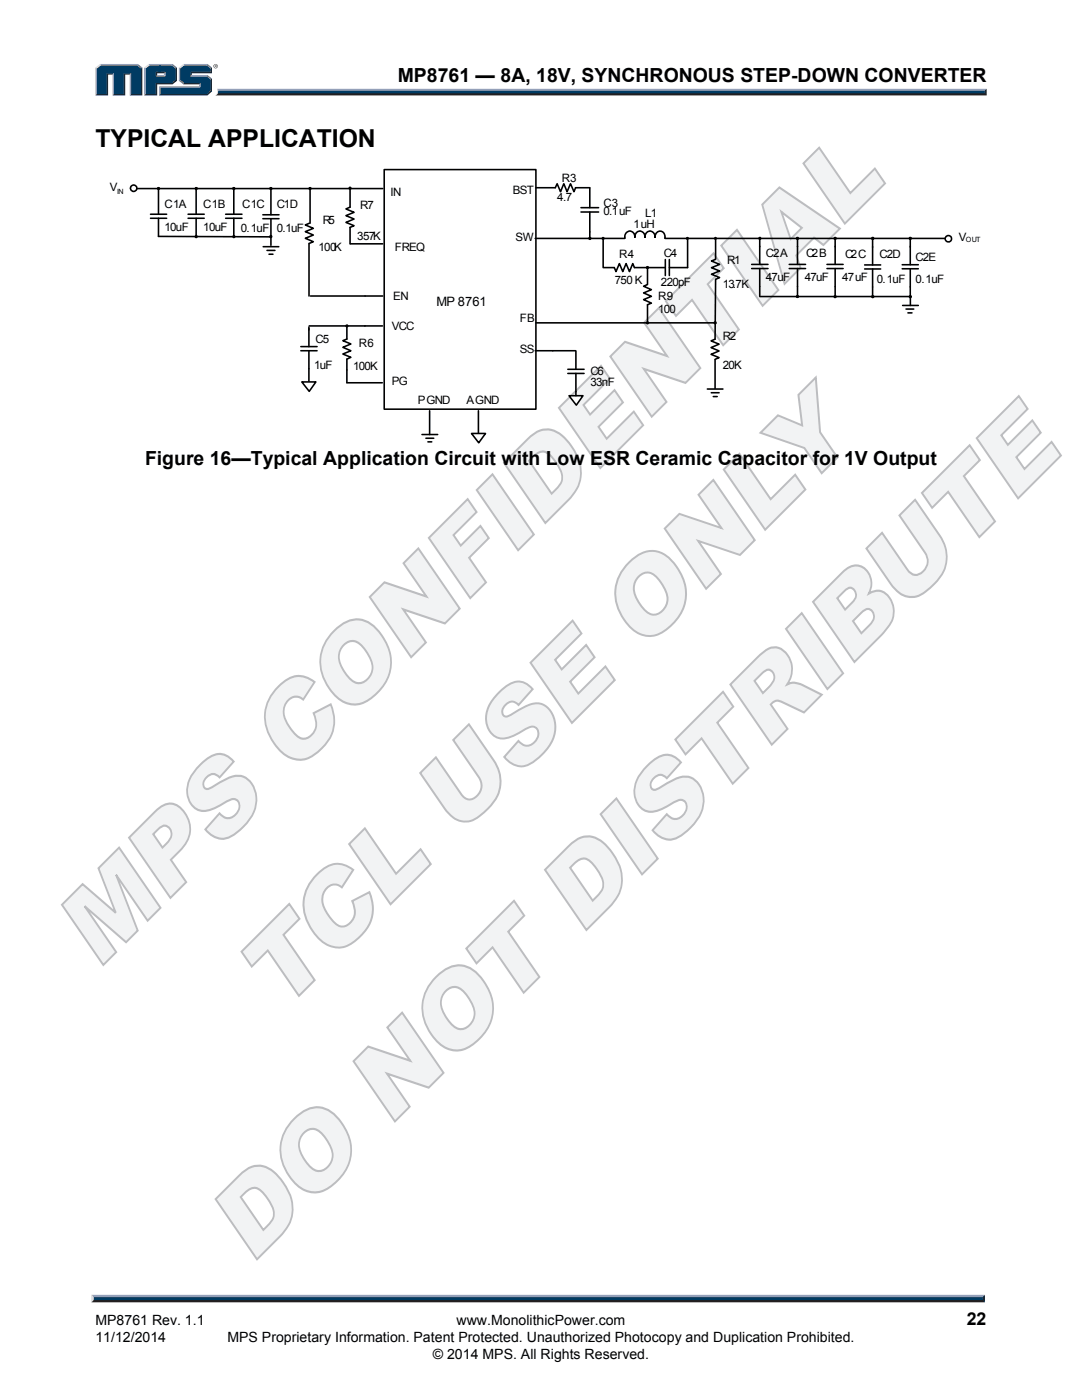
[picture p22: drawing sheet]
<svg xmlns="http://www.w3.org/2000/svg" width="216mm" height="279mm" viewBox="0 0 216 279" stroke-linecap="round" stroke-linejoin="round" font-family="sans-serif">
<defs><g id="words">
<g font-size="20.4" fill="#f2f3f4">
<text x="19.6" y="193.6" transform="rotate(-45 19.6 193.6)">MPS CONFIDENTIAL</text>
<text x="50.2" y="252.4" transform="rotate(-45 50.2 252.4)">DO NOT DISTRIBUTE</text>
</g>
<text font-size="4.9" x="19" y="29.4">TYPICAL APPLICATION</text>
<g font-size="3.9">
<text x="79.4" y="16.3">MP8761 — 8A, 18V, SYNCHRONOUS STEP-DOWN CONVERTER</text>
<text x="28.9" y="92.8">Figure 16—Typical Application Circuit with Low ESR Ceramic Capacitor for 1V Output</text>
</g>
<text font-size="3.5" x="192.9" y="264.5">22</text>
<g font-size="2.8">
<text x="19" y="267.9">11/12/2014</text>
<text x="19" y="264.5">MP8761 Rev. 1.1</text>
<text x="45.4" y="267.9">MPS Proprietary Information. Patent Protected. Unauthorized Photocopy and Duplication Prohibited.</text>
<text x="91.1" y="264.5">www.MonolithicPower.com</text>
<text x="86.4" y="271.1">© 2014 MPS. All Rights Reserved.</text>
</g>
<text font-size="2.6" x="87.1" y="61">MP 8761</text>
<g font-size="2.3">
<text x="21.9" y="38.1">V</text>
<text x="32.8" y="41.5">C1A</text>
<text x="40.6" y="41.5">C1B</text>
<text x="48.3" y="41.5">C1C</text>
<text x="55.2" y="41.5">C1D</text>
<text x="71.9" y="41.8">R7</text>
<text x="77.9" y="39.2">IN</text>
<text x="102.3" y="38.6">BST</text>
<text x="111.2" y="40.1">4.7</text>
<text x="112.1" y="36.3">R3</text>
<text x="120.4" y="41.2">C3</text>
<text x="32.8" y="46.1">10uF</text>
<text x="40.6" y="46.1">10uF</text>
<text x="48" y="46.4">0.1uF</text>
<text x="55.2" y="46.4">0.1uF</text>
<text x="64.4" y="44.7">R5</text>
<text x="71.3" y="47.8">357K</text>
<text x="120.4" y="42.9">0.1uF</text>
<text x="126.4" y="45.5">1uH</text>
<text x="128.7" y="43.2">L1</text>
<text x="63.5" y="50.1">100K</text>
<text x="78.8" y="50.1">FREQ</text>
<text x="102.9" y="48.1">SW</text>
<text x="123.5" y="51.6">R4</text>
<text x="132.4" y="51.3">C4</text>
<text x="145.1" y="52.7">R1</text>
<text x="152.8" y="51.3">C2A</text>
<text x="160.9" y="51.3">C2B</text>
<text x="168.6" y="51.6">C2C</text>
<text x="175.5" y="51.6">C2D</text>
<text x="182.7" y="52.1">C2E</text>
<text x="191.3" y="48.1">V</text>
<text x="78.5" y="59.9">EN</text>
<text x="122.7" y="56.7">750 K</text>
<text x="131.3" y="59.9">R9</text>
<text x="131.9" y="57">220pF</text>
<text x="144.2" y="57.6">13.7K</text>
<text x="152.8" y="56.1">47uF</text>
<text x="160.6" y="56.1">47uF</text>
<text x="168.1" y="56.1">47uF</text>
<text x="174.9" y="56.4">0.1uF</text>
<text x="182.7" y="56.4">0.1uF</text>
<text x="78.2" y="65.9">VCC</text>
<text x="103.7" y="64.2">FB</text>
<text x="131.3" y="62.5">100</text>
<text x="63" y="68.5">C5</text>
<text x="71.6" y="69.3">R6</text>
<text x="103.7" y="70.5">SS</text>
<text x="144.2" y="67.9">R2</text>
<text x="62.7" y="73.7">1uF</text>
<text x="70.4" y="73.9">100K</text>
<text x="78.2" y="76.8">PG</text>
<text x="117.8" y="74.8">C6</text>
<text x="117.8" y="77.1">33nF</text>
<text x="144.2" y="73.7">20K</text>
<text x="83.4" y="80.6">PGND</text>
<text x="93.1" y="80.6">AGND</text>
</g>
<g font-size="1.4">
<text x="23.3" y="38.6">IN</text>
<text x="192.7" y="48.4">OUT</text>
</g>
</g></defs>
<g fill="none" stroke="#bcbdc0" stroke-width=".39">
<path d="M163.5 29.5l6.2 9 4.9-4.9 2 3-8 8-8.3-12zM143.9 49l3.2-3.1 8.2 12-3.1 3.1zM152.1 40.8l3.4-3.4 12.1 8.2-3.3 3.3-1.9-1.5-3.5 3.6 .8 2.5-3.2 3.2zM155.9 42.3l4.1 3.2-2.2 2.2zM121.8 71.1l2.9-2.9 8.4 2.8-4.6-6.6 3-3 8.2 12.1-2.9 2.9-8.3-2.8 4.5 6.6-3 3zM132.8 60.1l9.6-9.5 2 2.9-3.2 3.2 6.2 9.1-3.1 3.1-6.2-9.1-3.2 3.2zM95.1 97.8l3.2-3.1 8.2 12-3.1 3.1zM100.6 92.4l4.6-4.7a4.7 4.7 0 0 1 5.7-1.6 10.6 10.6 0 0 1 5 8.1 7.4 7.4 0 0 1-2.4 5.5l-4.7 4.7zM106.3 91.2a2.21 2.21 0 0 1 3-.8 8.1 8.1 0 0 1 2.9 5l-.1 .7-.3 .6-1.7 1.8-4.5-6.5zM111.5 81.4l8.4-8.4 1.8 2.6-5.3 5.2 1.3 1.9 4.9-4.8 1.7 2.4-4.9 4.9 1.7 2.4 5.4-5.5 1.8 2.8-8.5 8.5zM73.8 119.1l2.9-2.9 8.4 2.9-4.6-6.7 3-3 8.2 12.1-2.9 2.9-8.3-2.8 4.5 6.6-3 3zM85.6 107.4l7.7-7.8 1.8 2.6-4.6 4.6 1.4 2.1 4-3.9 1.6 2.4-3.9 3.9 3.4 4.9-3.2 3.2z"/>
<path d="M55.6 137a5.1 5.1 0 0 1 5.4-1.9l1.8 1-2.3 3.5a2.18 2.18 0 0 0-3.5 .9 4.4 4.4 0 0 0 .8 4.7l.9 1.1a2.16 2.16 0 0 0 3.8 0 3.6 3.6 0 0 0 .1-4l3.4-1.7a7.5 7.5 0 0 1-2.3 9.2 5.2 5.2 0 0 1-8.1-.3 9 9 0 0 1-2.2-9.2l1.1-2zM66.7 125.9a6.1 6.1 0 0 1 5.6-2.2 8.6 8.6 0 0 1 5.1 5.4 8.4 8.4 0 0 1-3 10 5.2 5.2 0 0 1-7.9-.6 8.8 8.8 0 0 1-1.4-10.7zM68.6 128.7a2.28 2.28 0 0 1 3.6 .2 6.9 6.9 0 0 1 2.1 4.8 2.79 2.79 0 0 1-3.5 2.5 7.2 7.2 0 0 1-3.2-5.1 3.3 3.3 0 0 1 1-2.4zM40 152.6a5.1 5.1 0 0 1 4.6-2 4.4 4.4 0 0 1 2 1.4l-2.8 3.1a1.87 1.87 0 0 0-1.9-.5 1.87 1.87 0 0 0-1.3 1.6 .89 .89 0 0 0 .2 1 .89 .89 0 0 0 1.1 .1l.8-.4a9.1 9.1 0 0 1 5.1-2.1 4.6 4.6 0 0 1 3.3 5.3 9.4 9.4 0 0 1-6.4 7.3 4.4 4.4 0 0 1-3.7-1.9l2.8-3.2a2.07 2.07 0 0 0 2 1 2.07 2.07 0 0 0 1.7-1.4 1.46 1.46 0 0 0 .2-1.6 1.46 1.46 0 0 0-1.4-.8l-.7 .3a11.5 11.5 0 0 1-5 2 3.9 3.9 0 0 1-3.2-4.6 7.7 7.7 0 0 1 2.6-4.6zM30.6 166.5l.9-.9a1.41 1.41 0 0 1 2.4-.2 2.2 2.2 0 0 1-.7 3l-.8 .8zM31 162a3.5 3.5 0 0 1 4.6-1.1 5.6 5.6 0 0 1 .2 9l-1.7 1.7 3.1 4.4-3.2 3.2-8.3-12zM12.4 180.6l4.1-4.2 6.6 5.8-3.5-8.9 4.2-4.1 8.2 12-2.5 2.5-6.3-9.1 4.3 11.1-2.3 2.3-8.3-7.1 6.3 9.1-2.6 2.6z"/>
</g>
<path d="M48.2 189.9l9.5-9.5 2.1 3-3.2 3.2 6.2 9-3.1 3.1-6.3-9-3.2 3.2z" fill="#f2f3f4"/>
<path d="M48.2 189.9l9.5-9.5 2.1 3-3.2 3.2 6.2 9-3.1 3.1-6.3-9-3.2 3.2z" fill="none" stroke="#bcbdc0" stroke-width=".39"/>
<path d="M63.3 174.5a5.1 5.1 0 0 1 5.4-1.9l1.8 1-2.3 3.5a2.18 2.18 0 0 0-3.5 .9 4.4 4.4 0 0 0 .8 4.6l.9 1.2a2.16 2.16 0 0 0 3.8 0 3.6 3.6 0 0 0 .1-4l3.4-1.7a7.5 7.5 0 0 1-2.3 9.2 5.2 5.2 0 0 1-8.1-.3 9 9 0 0 1-2.2-9.2l1.1-2z" fill="#f2f3f4"/>
<path d="M63.3 174.5a5.1 5.1 0 0 1 5.4-1.9l1.8 1-2.3 3.5a2.18 2.18 0 0 0-3.5 .9 4.4 4.4 0 0 0 .8 4.6l.9 1.2a2.16 2.16 0 0 0 3.8 0 3.6 3.6 0 0 0 .1-4l3.4-1.7a7.5 7.5 0 0 1-2.3 9.2 5.2 5.2 0 0 1-8.1-.3 9 9 0 0 1-2.2-9.2l1.1-2z" fill="none" stroke="#bcbdc0" stroke-width=".39"/>
<path d="M72.8 165.3l6.2 9.1 4.9-4.9 2.1 2.9-8.1 8.1-8.2-12.1z" fill="#f2f3f4"/>
<path d="M72.8 165.3l6.2 9.1 4.9-4.9 2.1 2.9-8.1 8.1-8.2-12.1z" fill="none" stroke="#bcbdc0" stroke-width=".39"/>
<path d="M87 151.1l5 7.4a1.93 1.93 0 0 0 1.7 1.1 1.93 1.93 0 0 0 1.8-1.1 2.78 2.78 0 0 0 0-3.5l-5.1-7.3 3.2-3.1 4.9 7.1a7.2 7.2 0 0 1-1.4 10 5.9 5.9 0 0 1-4.6 2.2 5.1 5.1 0 0 1-3.7-2.5l-5-7.1z" fill="#f2f3f4"/>
<path d="M87 151.1l5 7.4a1.93 1.93 0 0 0 1.7 1.1 1.93 1.93 0 0 0 1.8-1.1 2.78 2.78 0 0 0 0-3.5l-5.1-7.3 3.2-3.1 4.9 7.1a7.2 7.2 0 0 1-1.4 10 5.9 5.9 0 0 1-4.6 2.2 5.1 5.1 0 0 1-3.7-2.5l-5-7.1z" fill="none" stroke="#bcbdc0" stroke-width=".39"/>
<path d="M99.6 138.1a5.1 5.1 0 0 1 4.7-2 4.4 4.4 0 0 1 2 1.4l-2.8 3.2a1.87 1.87 0 0 0-2-.5 1.87 1.87 0 0 0-1.3 1.6 .89 .89 0 0 0 .3 1 .89 .89 0 0 0 1 .1l.9-.5a9.1 9.1 0 0 1 5-2 4.6 4.6 0 0 1 3.4 5.2 9.4 9.4 0 0 1-6.5 7.3 4.4 4.4 0 0 1-3.7-1.8l2.8-3.2a2.07 2.07 0 0 0 2 .9 2.07 2.07 0 0 0 1.8-1.4 1.46 1.46 0 0 0 .2-1.6 1.46 1.46 0 0 0-1.4-.8l-.8 .3a11.5 11.5 0 0 1-5 2.1 3.9 3.9 0 0 1-3.2-4.7 7.7 7.7 0 0 1 2.6-4.6z" fill="#f2f3f4"/>
<path d="M99.6 138.1a5.1 5.1 0 0 1 4.7-2 4.4 4.4 0 0 1 2 1.4l-2.8 3.2a1.87 1.87 0 0 0-2-.5 1.87 1.87 0 0 0-1.3 1.6 .89 .89 0 0 0 .3 1 .89 .89 0 0 0 1 .1l.9-.5a9.1 9.1 0 0 1 5-2 4.6 4.6 0 0 1 3.4 5.2 9.4 9.4 0 0 1-6.5 7.3 4.4 4.4 0 0 1-3.7-1.8l2.8-3.2a2.07 2.07 0 0 0 2 .9 2.07 2.07 0 0 0 1.8-1.4 1.46 1.46 0 0 0 .2-1.6 1.46 1.46 0 0 0-1.4-.8l-.8 .3a11.5 11.5 0 0 1-5 2.1 3.9 3.9 0 0 1-3.2-4.7 7.7 7.7 0 0 1 2.6-4.6z" fill="none" stroke="#bcbdc0" stroke-width=".39"/>
<path d="M105.9 132.3l8.4-8.4 1.7 2.5-5.2 5.3 1.3 1.9 4.9-4.9 1.6 2.5-4.8 4.8 1.6 2.4 5.4-5.4 1.9 2.7-8.6 8.6z" fill="#f2f3f4"/>
<path d="M105.9 132.3l8.4-8.4 1.7 2.5-5.2 5.3 1.3 1.9 4.9-4.9 1.6 2.5-4.8 4.8 1.6 2.4 5.4-5.4 1.9 2.7-8.6 8.6z" fill="none" stroke="#bcbdc0" stroke-width=".39"/>
<path d="M127.4 115.1a3.8 3.8 0 0 0-.1 4.9 4.3 4.3 0 0 0 3.2 2.7 3.3 3.3 0 0 0 2.1-5.2 5.5 5.5 0 0 0-3-3.2 2.26 2.26 0 0 0-2.2 .8zM125.5 112.3a6.1 6.1 0 0 1 5.6-2.2 8.6 8.6 0 0 1 5.2 5.4 8.4 8.4 0 0 1-3.1 9.9 5.2 5.2 0 0 1-7.8-.6 8.8 8.8 0 0 1-1.4-10.6z" fill="#f2f3f4"/>
<path d="M125.5 112.3a6.1 6.1 0 0 1 5.6-2.2 8.6 8.6 0 0 1 5.2 5.4 8.4 8.4 0 0 1-3.1 9.9 5.2 5.2 0 0 1-7.8-.6 8.8 8.8 0 0 1-1.4-10.6zM127.4 115.1a2.28 2.28 0 0 1 3.7 .1 6.9 6.9 0 0 1 2.1 4.9 2.79 2.79 0 0 1-3.5 2.4 7.2 7.2 0 0 1-3.2-5.1 3.3 3.3 0 0 1 .9-2.3z" fill="none" stroke="#bcbdc0" stroke-width=".39"/>
<path d="M132.6 105.5l3-2.9 8.4 2.8-4.6-6.7 2.9-2.9 8.3 12-3 3-8.3-2.8 4.5 6.5-2.9 3z" fill="#f2f3f4"/>
<path d="M132.6 105.5l3-2.9 8.4 2.8-4.6-6.7 2.9-2.9 8.3 12-3 3-8.3-2.8 4.5 6.5-2.9 3z" fill="none" stroke="#bcbdc0" stroke-width=".39"/>
<path d="M144.4 93.7l3.2-3.1 6.2 9 4.9-4.9 2 3-8 8z" fill="#f2f3f4"/>
<path d="M144.4 93.7l3.2-3.1 6.2 9 4.9-4.9 2 3-8 8z" fill="none" stroke="#bcbdc0" stroke-width=".39"/>
<path d="M151.7 86.4l3.5-3.5 4.9 2-.8-6.1 3.5-3.5 .8 11 3.5 5-3.1 3.1-3.5-5z" fill="#f2f3f4"/>
<g fill="none" stroke="#bcbdc0" stroke-width=".39">
<path d="M203.3 79l1.8 2.6-5.3 5.3 1.3 1.9 4.9-4.9 1.7 2.5-4.9 4.8 1.6 2.4 5.4-5.4 1.9 2.7-8.5 8.6-8.3-12.1zM151.7 86.4l3.5-3.5 4.9 2-.8-6.1 3.5-3.5 .8 11 3.5 5-3.1 3.1-3.5-5zM184 98.4l9.5-9.5 2 2.9-3.2 3.2 6.2 9.1-3.1 3.1-6.2-9.1-3.2 3.2zM167.1 119.4l1.7-1.7a1.27 1.27 0 0 1 1.6 0 1.27 1.27 0 0 1 .3 1.6 7.2 7.2 0 0 1-2.1 2.4zM179.5 102.9l3.1-3.2 4.9 7.2a7.2 7.2 0 0 1-1.4 10 5.9 5.9 0 0 1-4.6 2.2 5.1 5.1 0 0 1-3.7-2.5l-4.9-7.1 3.1-3.2 5 7.4a1.93 1.93 0 0 0 1.8 1 1.93 1.93 0 0 0 1.7-1 2.78 2.78 0 0 0 0-3.5zM150.5 135.9a7.5 7.5 0 0 1 2.5-2.2 1.44 1.44 0 0 1 1.4 .8 1.44 1.44 0 0 1-.1 1.5l-.8 1-1.3 1.3zM151 131.4a6 6 0 0 1 3.6-2.2 4.1 4.1 0 0 1 3.4 4.1 5.3 5.3 0 0 1-1 3.3 3 3 0 0 1 3.1 .1l3.9 1.9-3.6 3.6-4.2-2a1.65 1.65 0 0 0-2.4 .4l3.3 4.9-3.1 3.1-8.3-12zM156.8 125.5l3.2-3.1 8.2 12-3.1 3.1zM162.2 120.1l5.9-5.9a3.3 3.3 0 0 1 4.1-1 3.9 3.9 0 0 1 1.1 5.3 2.94 2.94 0 0 1 4.6 1.6 5.1 5.1 0 0 1-1.4 5.9l-6 6.1zM170.2 123.9l2-1.9a1.34 1.34 0 0 1 1.7-.1 1.34 1.34 0 0 1 .4 1.7l-.5 .9-1.9 1.9zM129.2 152.8a5.1 5.1 0 0 1 4.6-2.1 4.4 4.4 0 0 1 2.1 1.5l-2.8 3.1a1.87 1.87 0 0 0-2-.5 1.87 1.87 0 0 0-1.3 1.6 .89 .89 0 0 0 .3 1 .89 .89 0 0 0 1 .1l.9-.5a9.1 9.1 0 0 1 5-2 4.6 4.6 0 0 1 3.4 5.2 9.4 9.4 0 0 1-6.5 7.4 4.4 4.4 0 0 1-3.7-1.9l2.8-3.2a2.07 2.07 0 0 0 2 .9 2.07 2.07 0 0 0 1.8-1.3 1.46 1.46 0 0 0 .2-1.6 1.46 1.46 0 0 0-1.4-.8l-.8 .2a11.5 11.5 0 0 1-5 2.1 3.9 3.9 0 0 1-3.2-4.7 7.7 7.7 0 0 1 2.6-4.5zM134.8 147.6l9.5-9.5 2 2.9-3.2 3.2 6.2 9.1-3.1 3.1-6.2-9-3.2 3.2z"/>
<path d="M108.7 173.6l4.7-4.7a4.7 4.7 0 0 1 5.7-1.6 10.6 10.6 0 0 1 5 8.2 7.4 7.4 0 0 1-2.4 5.4l-4.7 4.7zM113.8 173.2a4.9 4.9 0 0 1 2.5-1.9 2.87 2.87 0 0 1 2.4 1.6 5.9 5.9 0 0 1 1.6 4.1l-.6 1.2-1.4 1.5zM119.8 162.5l3.2-3.2 8.2 12.1-3.1 3.1zM87 195a6.1 6.1 0 0 1 5.6-2.2 8.6 8.6 0 0 1 5.2 5.4 8.4 8.4 0 0 1-3.1 9.9 5.2 5.2 0 0 1-7.8-.6 8.8 8.8 0 0 1-1.4-10.6zM88.9 197.8a2.28 2.28 0 0 1 3.7 .1 6.9 6.9 0 0 1 2.1 4.9 2.79 2.79 0 0 1-3.5 2.4 7.2 7.2 0 0 1-3.2-5.1 3.3 3.3 0 0 1 .9-2.3zM93 189.3l9.6-9.5 2 2.9-3.2 3.2 6.2 9.1-3.1 3.1-6.2-9-3.2 3.2zM70.5 211.8l3-2.9 8.4 2.8-4.6-6.7 2.9-2.9 8.3 12-3 3-8.3-2.8 4.6 6.6-3 2.9zM43 239.3l4.7-4.6a4.7 4.7 0 0 1 5.7-1.6 10.6 10.6 0 0 1 5 8.1 7.4 7.4 0 0 1-2.5 5.5l-4.6 4.6zM48 238.9a4.9 4.9 0 0 1 2.6-1.8 2.87 2.87 0 0 1 2.3 1.5 5.9 5.9 0 0 1 1.7 4.1l-.6 1.3-1.5 1.5zM58.7 223.3a6.1 6.1 0 0 1 5.6-2.2 8.6 8.6 0 0 1 5.2 5.4 8.4 8.4 0 0 1-3.1 10 5.2 5.2 0 0 1-7.8-.7 8.8 8.8 0 0 1-1.4-10.6zM60.6 226.1a2.28 2.28 0 0 1 3.6 .2 6.9 6.9 0 0 1 2.1 4.8 2.79 2.79 0 0 1-3.4 2.5 7.2 7.2 0 0 1-3.2-5.2 3.3 3.3 0 0 1 .9-2.3z"/>
</g>
<path d="M18.7 259.2h177.4l.4 .7h-178.3z" fill="#231f20"/>
<path d="M18.3 258.4h178.2l-.4 .8h-177.4z" fill="#94a0b9"/>
<path d="M196.5 258.4v1.5l-.4-.4v-.6z" fill="#001339"/>
<path d="M18.7 258.9h177.4v.6h-177.4z" fill="#003b63"/>
<path d="M18.2 258.4l.5 .5v.5l-.5 .5z" fill="#dcddde"/>
<path d="M43.3 17.7h153.6l-.4 .7h-153z" fill="#94a0b9"/>
<path d="M43.5 18.4h153l.4 .6h-154l.4-.2z" fill="#231f20"/>
<path d="M196.5 18.1l.4-.4v1.3l-.4-.4z" fill="#001339"/>
<path d="M43.5 18.1h153v.5h-153.1z" fill="#003b63"/>
<path d="M43.3 17.7l.2 .5a.79 .79 0 0 1-.6 .8h.1a1.24 1.24 0 0 0 .3-1.3z" fill="#dcddde"/>
<path d="M31.1 15.2l.3-.2h1.3l.3 .2z" fill="#94a0b9"/>
<g fill="#003b63">
<path d="M19.3 13.6l.8-.6h7.2l.8 .6v5.2h-1.9v-4.2h-1.5v4.2h-2v-4.2h-1.4v4.2h-2z"/>
<path d="M29 13.6l.8-.6h2.2v1.4h-.9v.8h1.9v-.8h-1.3v-1.4h2.5l.9 .6v2.3l-.9 .7h-3.1v2.2h-2.1z"/>
<path d="M32 17.5h8v-.9h-3.3l-.8-.7v-2.3l.8-.6h4.5l.8 .6v.8h-4v.8h3.2l.8 .7v2.2l-.8 .7h-9.2z"/>
</g>
<path d="M36.6 12.9h4.8" fill="none" stroke="#94a0b9" stroke-width=".27"/>
<path d="M35.7 13.5l.9-.7 .2 .2-.8 .6z" fill="#dcddde"/>
<path d="M35.8 13.5v2.6" fill="none" stroke="#94a0b9" stroke-width=".27"/>
<path d="M35.7 16.1l.3-.2 .8 .7-.2 .2z" fill="#547194"/>
<path d="M36.6 16.7h3.4" fill="none" stroke="#001339" stroke-width=".27"/>
<g fill="#94a0b9">
<path d="M31.7 17.2h8v-.4l.3-.2v.9h-8z"/>
<path d="M31.7 17.2l.3 .3v1.3l-.3 .2z"/>
</g>
<path d="M38 14.4h4v-.8l.3-.1v1.1h-4v.4l-.3 .2z" fill="#001339"/>
<path d="M38 15.1h3.4" fill="none" stroke="#94a0b9" stroke-width=".27"/>
<path d="M41.4 15l.9 .7-.3 .2-.8-.7z" fill="#547194"/>
<g fill="#001339">
<path d="M31.7 19l.3-.2h9.2l.8-.7v-2.2l.3-.2v2.5l-.9 .8z"/>
<path d="M31.1 16.6h3.1l.9-.7v-2.3l.2-.1v2.6l-.9 .7h-3v2.2h-2.6l.2-.2h2.1z"/>
</g>
<path d="M34.4 12.8l.9 .7-.2 .1-.9-.6z" fill="#547194"/>
<path d="M29.7 12.9h4.7" fill="none" stroke="#94a0b9" stroke-width=".27"/>
<path d="M28.8 13.5l.9-.7 .1 .2-.8 .6z" fill="#dcddde"/>
<path d="M28.9 13.5v5.5" fill="none" stroke="#94a0b9" stroke-width=".27"/>
<path d="M32.7 14.6l.3-.2v.8l-.3-.2z" fill="#94a0b9"/>
<g fill="#001339">
<path d="M31.1 14.4h1.9l-.3 .2h-1.3v.4l-.3 .2z"/>
<path d="M28.1 13.6l.3-.1v5.5h-2.5l.3-.2h1.9z"/>
</g>
<path d="M27.5 12.8l.9 .7-.3 .1-.8-.6z" fill="#547194"/>
<path d="M19.9 12.9h7.6" fill="none" stroke="#94a0b9" stroke-width=".27"/>
<path d="M19 13.5l.9-.7 .2 .2-.8 .6z" fill="#dcddde"/>
<path d="M19.2 13.5v5.5" fill="none" stroke="#94a0b9" stroke-width=".27"/>
<path d="M21.3 14.6h1.4l-.2 .3h-.9v4.1h-2.6l.3-.2h2z" fill="#001339"/>
<path d="M22.6 14.6v4.4" fill="none" stroke="#94a0b9" stroke-width=".27"/>
<path d="M24.7 14.6h1.5l-.3 .3h-.9v4.1h-2.5l.2-.2h2z" fill="#001339"/>
<path d="M26 14.6v4.4" fill="none" stroke="#94a0b9" stroke-width=".27"/>
<path d="M41.4 12.8l.9 .7-.3 .1-.8-.6z" fill="#547194"/>
<path d="M42.6 13.2a.45 .45 0 0 1 .9 0 .45 .45 0 0 1-.9 0zM42.7 13.2a.37 .37 0 0 0 .7 0 .37 .37 0 0 0-.7 0zM42.9 13h.3v.5l-.2-.3-.1 .3zM42.9 13v.2h.2z" fill="#231f20"/>
<path d="M76.7 33.8h30.2v47.9h-30.2z" fill="#fff"/>
<g fill="none" stroke="#000" stroke-width=".32">
<path d="M27.3 37.6h49.1M69.8 37.5v3.8l-.8 .4 1.7 .7-1.7 .6 1.7 .7-1.7 .7 1.7 .6-.9 .4v3.3M76.7 33.8h30.2v47.9h-30.2zM117.7 37.5v3.9M62 59.1h14.4M69.9 48.7h6.5M106.8 47.6h17.9M115.9 42.3h3.5M115.9 41.4h3.5M117.7 42.3v4M120.4 47.6v5.8h2.2l.3 .8 .7-1.6 .7 1.6 .6-1.6 .7 1.6 .7-1.6 .3 .8h6.2M124.7 47.5a1.04 1.04 0 0 1 .8-1.4 1.04 1.04 0 0 1 1.2 1.2 1.02 1.02 0 0 1 1-1.2 1.02 1.02 0 0 1 1 1.2 1.02 1.02 0 0 1 1-1.2 1.02 1.02 0 0 1 1 1.2 1.04 1.04 0 0 1 1.1-1.2 1.04 1.04 0 0 1 .9 1.4"/>
<path d="M132.7 47.6h55.9M132.8 51.8v3.2M133.6 51.8v3.2M137.2 47.9v5.5h-3.6M142.8 47.9v3.9l-.8 .3 1.6 .7-1.6 .6 1.6 .7-1.6 .6 1.6 .7-.8 .4-.1 11.9-.8 .3 1.6 .7-1.6 .7 1.6 .6-1.6 .7 1.6 .7-.8 .3M72.8 65h3.5M113.3 73.7h3.2M113.3 74.5h3.2M114.9 70.1v3.6M114.9 74.5v3.6M142.7 71.8v5.7M85.7 82v4.7"/>
</g>
<path d="M129 64.3h.3a.18 .18 0 0 1 0 .2 .18 .18 0 0 1-.3 0z" fill-rule="evenodd" fill="#fff"/>
<path d="M129 64.3h.3a.18 .18 0 0 1 0 .2 .18 .18 0 0 1-.3 0z" fill="none" stroke="#000" stroke-width=".32"/>
<circle cx="120.3" cy="47.6" r=".17" fill="#fff"/>
<circle cx="120.3" cy="47.6" r=".17" fill="none" stroke="#000" stroke-width=".32"/>
<path d="M117.6 47.4l.3 .1-.1 .3-.3-.2z" fill-rule="evenodd" fill="#fff"/>
<path d="M117.6 47.4l.3 .1-.1 .3-.3-.2z" fill="none" stroke="#000" stroke-width=".32"/>
<circle cx="129.2" cy="53.4" r=".17" fill="#fff"/>
<circle cx="129.2" cy="53.4" r=".17" fill="none" stroke="#000" stroke-width=".32"/>
<path d="M137.1 47.5h.2v.2h-.2z" fill-rule="evenodd" fill="#fff"/>
<path d="M69.8 37.4l.2 .1-.1 .2-.2-.1zM137.1 47.5h.2v.2h-.2z" fill="none" stroke="#000" stroke-width=".32"/>
<path d="M69.8 37.4l.2 .1-.1 .2-.2-.1z" fill-rule="evenodd" fill="#000"/>
<circle cx="142.8" cy="47.6" r=".16" fill="#fff"/>
<g fill="none" stroke="#000" stroke-width=".32">
<path d="M52.5 49.2h3.1M53.3 50h1.6M53.7 50.7h.8M60 70h3.3M60 69.2h3.3M61.6 65.3v3.9M61.6 70v6.1M61.7 65h11.2M69.1 64.9h.3l-.1 .3-.3-.1zM69.2 76.4h7.1M69.2 65.2v2.5l-.8 .3 1.6 .6-1.6 .7 1.6 .7-1.6 .7 1.6 .6-.8 .4v4.6M106.8 70h8.1"/>
<path d="M141.1 77.6h3.2M141.9 78.4h1.6M142.3 79.1h.8M84.2 86.7h3.1M85 87.5h1.6M85.4 88.2h.7M95.5 82v4.7"/>
<circle cx="142.8" cy="47.6" r=".16"/>
</g>
<path d="M69.1 64.9h.3l-.1 .3-.3-.1z" fill-rule="evenodd" fill="#000"/>
<path d="M94.1 86.5h2.8l-1.4 1.9z" fill="#fff"/>
<path d="M94.1 86.5h2.8l-1.4 1.9z" fill="none" stroke="#000" stroke-width=".32"/>
<path d="M60.2 76.2h2.8l-1.3 1.9z" fill="#fff"/>
<path d="M60.2 76.2h2.8l-1.3 1.9z" fill="none" stroke="#000" stroke-width=".32"/>
<path d="M113.5 79h2.8l-1.3 1.9z" fill="#fff"/>
<path d="M113.5 79h2.8l-1.3 1.9zM114.9 78.1v.9" fill="none" stroke="#000" stroke-width=".32"/>
<circle cx="26.7" cy="37.6" r=".64" fill="#fff"/>
<g fill="none" stroke="#000" stroke-width=".32">
<path d="M31.5 37.5h.3l-.1 .3-.2-.1zM31.6 37.5v5.3M39.1 37.5h.2l-.1 .3-.2-.1zM39.1 37.5v5.3M46.6 37.5h.2l-.1 .3-.2-.1zM46.7 37.5v5.3M54 37.5h.2l-.1 .3-.2-.1zM54.1 37.5v5.4M61.7 37.5h.3v.3l-.3-.1zM61.9 37.6v7M106.9 37.5h3.9l.4-.8 .6 1.6 .7-1.6 .7 1.6 .6-1.6 .7 1.6 .4-.8h2.8M30 43.6h3.3"/>
<path d="M30 42.8h3.3M31.6 43.6v3.6l22.5 .1M37.5 43.6h3.2M37.5 42.8h3.2M39.1 47l.2 .2-.1 .2-.3-.2zM39.1 43.6v3.6M45 43.6h3.3M45 42.8h3.3M46.6 47.1l.2 .1-.1 .2-.2-.1zM46.7 43.6v3.6M52.5 43.6h3.2M52.5 42.9h3.2"/>
<path d="M54.1 43.6v5.4M61.7 48.6v10.5M61.7 44.6l-.8 .3 1.6 .7-1.6 .6 1.6 .7-1.6 .7 1.6 .6-.8 .4M129.2 53.5v3.3l-.8 .3 1.6 .7-1.6 .7 1.6 .6-1.6 .7 1.6 .7-.8 .3v3.4M106.9 64.4h35.8"/>
<circle cx="26.7" cy="37.6" r=".64"/>
<circle cx="54" cy="47.2" r=".18"/>
</g>
<path d="M61.7 37.5h.3v.3l-.3-.1z" fill-rule="evenodd" fill="#000"/>
<path d="M142.6 64.3h.2a.18 .18 0 0 1 0 .2 .18 .18 0 0 1-.3 0z" fill-rule="evenodd" fill="#fff"/>
<path d="M180 53.6h3.2M180 52.8h3.2M181.5 47.4h.2a.18 .18 0 0 1 .1 .3 .18 .18 0 0 1-.3-.1zM181.6 47.5v5.3M181.6 53.6v3.7M142.6 64.3h.2a.18 .18 0 0 1 0 .2 .18 .18 0 0 1-.3 0zM180.1 61h3.1M180.8 61.7h1.5M181.2 62.4h.8" fill="none" stroke="#000" stroke-width=".32"/>
<path d="M188.8 47.2a.64 .64 0 0 1 .7-.1 .64 .64 0 0 1 .4 .7l-.2 .3-.3 .2a.67 .67 0 0 1-.8-.8z" fill-rule="evenodd" fill="#fff"/>
<g fill="none" stroke="#000" stroke-width=".32">
<path d="M117.7 46.3v1.4M150 53.6h3.2M150 52.8h3.2M151.5 47.4h.2a.18 .18 0 0 1 0 .3 .18 .18 0 0 1-.2 0 .18 .18 0 0 1 0-.3zM151.6 47.5v5.3M151.6 53.6v5.6M151.7 59.2h30v1.8M157.5 53.6h3.2M157.5 52.8h3.2M159 47.4h.3v.3h-.3zM159.1 47.5v5.3M159.1 53.6v5.7"/>
<path d="M165 53.6h3.2M165 52.8h3.2M166.5 47.4l.3 .1a.18 .18 0 0 1-.1 .2 .18 .18 0 0 1-.2 0 .18 .18 0 0 1 0-.3zM166.6 47.5v5.3M166.6 53.6v5.5M172.5 53.7h3.2M172.5 52.9h3.2M174 47.4h.2a.19 .19 0 0 1 .1 .3 .19 .19 0 0 1-.3-.1zM174.1 47.6v5.3M174.1 53.7v5.3M181.6 57.3v1.8M188.8 47.2a.64 .64 0 0 1 .7-.1 .64 .64 0 0 1 .4 .7l-.2 .3-.3 .2a.67 .67 0 0 1-.8-.8z"/>
<circle cx="159.1" cy="59.2" r=".17"/>
<circle cx="166.6" cy="59.2" r=".16"/>
<circle cx="174.2" cy="59.2" r=".17"/>
<circle cx="181.6" cy="59.2" r=".18"/>
</g>
<use href="#words"/>
</svg>
